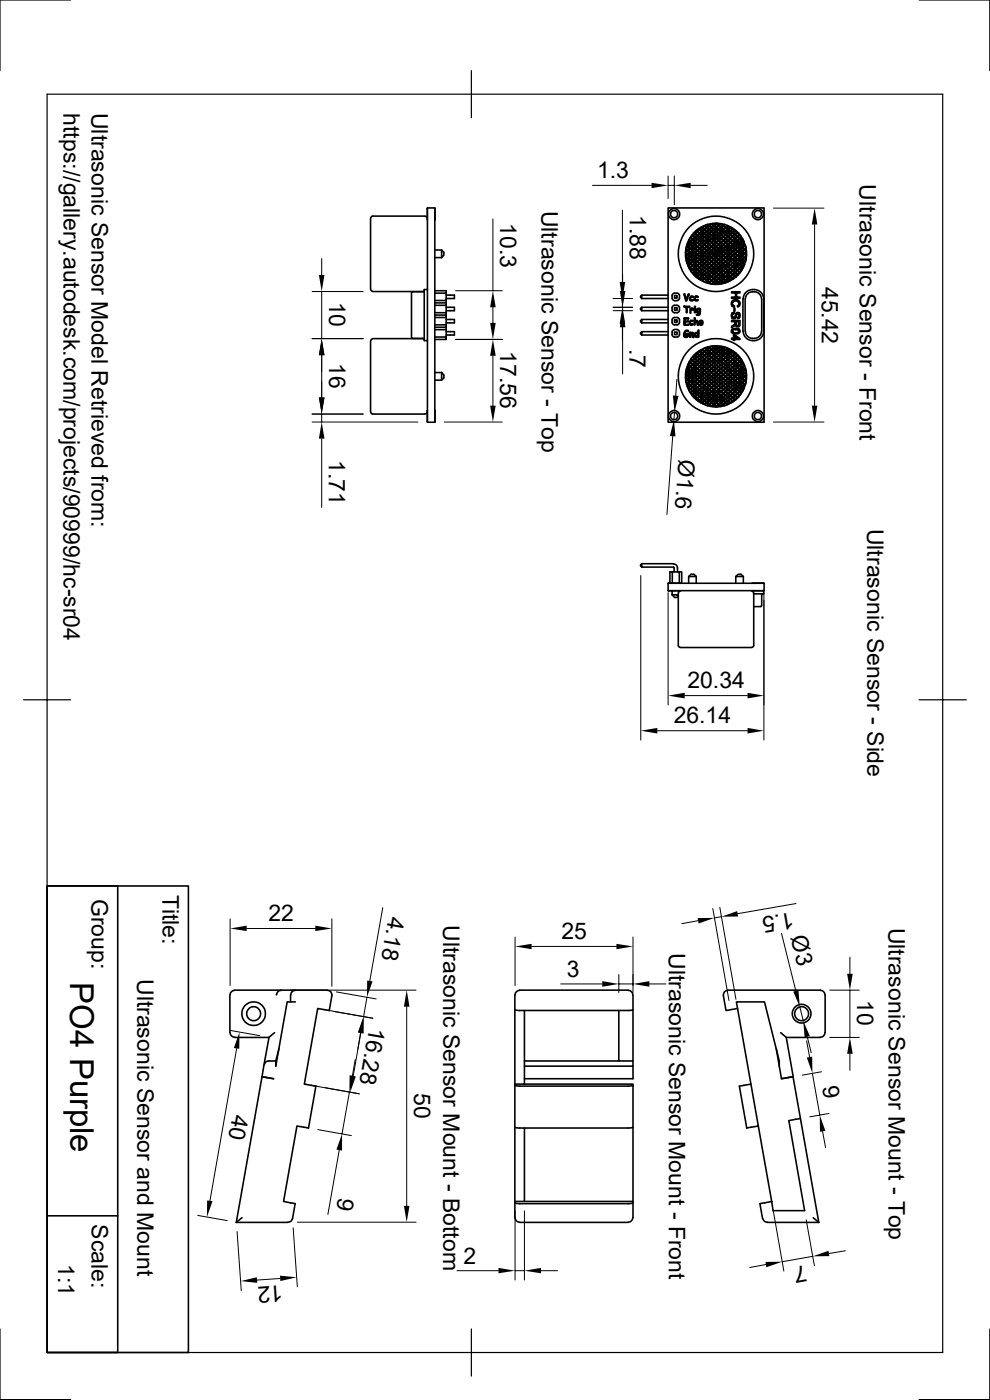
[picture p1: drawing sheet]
<svg xmlns="http://www.w3.org/2000/svg" width="210mm" height="297mm" viewBox="0 0 210 297" stroke-linecap="round" stroke-linejoin="round" font-family="sans-serif">
<defs><g id="words">
<text font-size="7" x="14.9" y="208.4" transform="rotate(90 14.9 208.4)">PO4 Purple</text>
<g font-size="4.9">
<text x="19.4" y="23.9" transform="rotate(90 19.4 23.9)">Ultrasonic Sensor Model Retrieved from:</text>
<text x="13.5" y="24" transform="rotate(90 13.5 24)">https://gallery.autodesk.com/projects/90999/hc-sr04</text>
<text x="126.7" y="37.8">1.3</text>
<text x="182.3" y="39.1" transform="rotate(90 182.3 39.1)">Ultrasonic Sensor - Front</text>
<text x="106.1" y="47.4" transform="rotate(90 106.1 47.4)">10.3</text>
<text x="114.8" y="44.7" transform="rotate(90 114.8 44.7)">Ultrasonic Sensor - Top</text>
<text x="133.6" y="45.6" transform="rotate(90 133.6 45.6)">1.88</text>
<text x="69.8" y="64" transform="rotate(90 69.8 64)">10</text>
<text x="174.4" y="60.8" transform="rotate(90 174.4 60.8)">45.42</text>
<text x="69.8" y="77" transform="rotate(90 69.8 77)">16</text>
<text x="106.1" y="74.5" transform="rotate(90 106.1 74.5)">17.56</text>
<text x="133.6" y="74" transform="rotate(90 133.6 74)">.7</text>
<text x="69.7" y="97.5" transform="rotate(90 69.7 97.5)">1.71</text>
<text x="144" y="97.5" transform="rotate(94 144 97.5)">Ø1.6</text>
<text x="183.9" y="112.1" transform="rotate(90 183.9 112.1)">Ultrasonic Sensor - Side</text>
<text x="145.8" y="146">20.34</text>
<text x="142.9" y="153.5">26.14</text>
<text x="19.4" y="190.7" transform="rotate(90 19.4 190.7)">Group:</text>
<text x="34.5" y="189.8" transform="rotate(90 34.5 189.8)">Title:</text>
<text x="56.9" y="195.5">22</text>
<text x="82.5" y="194.2" transform="rotate(100 82.5 194.2)">4.18</text>
<text x="94" y="196.3" transform="rotate(90 94 196.3)">Ultrasonic Sensor Mount - Bottom</text>
<text x="168.1" y="193.4" transform="rotate(170 168.1 193.4)">1.5</text>
<text x="188.5" y="196.8" transform="rotate(90 188.5 196.8)">Ultrasonic Sensor Mount - Top</text>
<text x="119.1" y="199.3">25</text>
<text x="141.9" y="202.2" transform="rotate(90 141.9 202.2)">Ultrasonic Sensor Mount - Front</text>
<text x="167.7" y="198.8" transform="rotate(76 167.7 198.8)">Ø3</text>
<text x="29.1" y="207.6" transform="rotate(90 29.1 207.6)">Ultrasonic Sensor and Mount</text>
<text x="120.3" y="207.2">3</text>
<text x="181.9" y="212.2" transform="rotate(90 181.9 212.2)">10</text>
<text x="78.4" y="217.8" transform="rotate(100 78.4 217.8)">16.28</text>
<text x="87.8" y="232" transform="rotate(90 87.8 232)">50</text>
<text x="174.4" y="230.5" transform="rotate(80 174.4 230.5)">9</text>
<text x="49.4" y="236.3" transform="rotate(100 49.4 236.3)">40</text>
<text x="71.8" y="254" transform="rotate(100 71.8 254)">9</text>
<text x="19.4" y="259.7" transform="rotate(90 19.4 259.7)">Scale:</text>
<text x="12.3" y="268.1" transform="rotate(90 12.3 268.1)">1:1</text>
<text x="98.3" y="268.1">2</text>
<text x="170.8" y="268.4" transform="rotate(170 170.8 268.4)">7</text>
<text x="59.9" y="272.7" transform="rotate(176 59.9 272.7)">12</text>
</g>
</g></defs>
<g fill="none" stroke="#000" stroke-width=".34">
<path d="M78.6 46.2v15.2M90.2 45.9l.3 .1 .1 .3M90.2 45.8h-11.2l-.3 .4M90.7 44.2v2.4M90.7 44.1h1.5v45.5h-1.5zM92.2 44.2v2.4M92.2 53h1.5M92.2 54.7h1.5M93.7 53v1.7M93.7 53l.4 .5v.6l-.4 .6M141.7 44.1h20.4v45.5h-20.4zM145.4 53.6l.4 .3-.4 .4"/>
<path d="M145.5 54.5l.3 .2-.3 .3M145.5 52.9l.3 .2-.4 .4M145.6 55.4l.2 .1-.1 .2M145.6 52.2l.2 .1-.3 .4M145.7 55.8l.2-.2 .4 .3-.4 .4M145.8 51.8l.1-.2 .4 .3-.3 .4-.3-.2M145.9 52.4l.4 .3-.3 .4-.4-.3zM145.9 53.2l.4 .3-.3 .4-.4-.3zM145.9 54l.4 .3-.3 .4-.4-.3zM145.9 54.8l.4 .3-.3 .4-.4-.3zM146 56.5l.3 .2-.1 .2M146.1 51l.2 .1-.3 .4-.1-.1"/>
<path d="M146.2 53.6h.1M146.2 53.8v.3M146.2 57l.2-.2 .4 .3-.3 .3M146.3 54.1h.3M146.3 53.7l.2 .1-.3 .3M146.4 51.2l.4 .3-.3 .4-.4-.3zM146.4 56l.4 .3-.3 .4-.4-.3zM146.4 55.2l.4 .3-.3 .4-.4-.3zM146.4 54.4l.4 .3-.3 .4-.4-.3zM146.4 53.6l.4 .3-.3 .4-.4-.3zM146.4 52.8l.4 .3-.3 .4-.4-.3zM146.4 52l.4 .3-.3 .4-.4-.3z"/>
<path d="M146.4 50.4l.4 .3-.3 .4-.4-.3M146.6 57.6l.3-.4 .4 .3-.3 .4-.4-.2M146.6 53.6h.2M146.8 54.1l.1 .5M146.9 53.3l-.1 .5M146.9 50l.4 .3-.3 .4-.4-.3zM146.9 51.6l.4 .3-.3 .4-.4-.3zM146.9 52.4l.4 .3-.3 .4-.4-.3zM146.9 53.2l.4 .3-.3 .4-.4-.3zM146.9 54l.4 .3-.3 .4-.4-.3zM146.9 54.8l.4 .3-.3 .4-.4-.3zM146.9 55.6l.4 .3-.3 .4-.4-.3z"/>
<path d="M146.9 56.4l.4 .3-.3 .4-.4-.3zM146.9 54.8l.2 .6M146.9 50.8l.4 .3-.3 .4-.4-.3zM147 52.5l-.1 .5M147 58.1l.2 .2M147.1 55.6h.1M147.2 49.4l.1 .1-.3 .4-.1-.1M147.2 51.9l-.1 .3M147.2 55.8l.1 .2M147.3 56.1l.3 .5M147.4 58.5l.4 .2-.1 .1M147.4 57.6l.4 .3-.3 .4-.4-.3z"/>
<path d="M147.4 56.8l.4 .3-.3 .4-.4-.3zM147.4 51.2l.4 .3-.3 .4-.4-.3zM147.4 56l.4 .3-.3 .4-.4-.3zM147.4 55.2l.4 .3-.3 .4-.4-.3zM147.4 54.4l.4 .3-.3 .4-.4-.3zM147.4 53.6l.4 .3-.3 .4-.4-.3zM147.4 52.8l.4 .3-.3 .4-.4-.3zM147.4 52l.4 .3-.3 .4-.4-.3zM147.4 50.4l.4 .3-.3 .4-.4-.3zM147.4 49.6l.4 .3-.3 .4-.4-.3zM147.5 51.3l-.2 .4M147.6 49l.2 .1-.3 .4-.3-.2"/>
<path d="M147.7 56.7l.3 .3M147.8 58.9l.5 .2-.1 .1M147.9 50l.4 .3-.3 .4-.4-.3zM147.9 53.2l.4 .3-.3 .4-.4-.3zM147.9 54l.4 .3-.3 .4-.4-.3zM147.9 54.8l.4 .3-.3 .4-.4-.3zM147.9 55.6l.4 .3-.3 .4-.4-.3zM147.9 58l.4 .3-.3 .4-.4-.3zM147.9 50.8l.4 .3-.3 .4-.4-.3zM147.9 49.2l.4 .3-.3 .4-.4-.3zM147.9 56.4l.4 .3-.3 .4-.4-.3zM147.9 57.2l.4 .3-.3 .4-.4-.3z"/>
<path d="M147.9 51.6l.4 .3-.3 .4-.4-.3zM148.1 48.6l.2 .1-.3 .4-.3-.2M148.3 52.7l-.3 .4M148.3 50.3l-.3 .4M148.3 52.7l-.4-.3-.3 .4 .4 .3M148.3 59.3l.5 .2M148.4 58.4l.4 .3-.3 .4-.4-.3zM148.4 57.6l.4 .3-.3 .4-.4-.3zM148.4 56l.4 .3-.3 .4-.4-.4zM148.4 54.4l.4 .3-.3 .4-.4-.3zM148.4 53.6l.4 .3-.3 .4-.4-.3zM148.4 55.2l.4 .3-.3 .4-.4-.3z"/>
<path d="M148.4 52.8l.4 .3-.3 .4-.4-.3zM148.4 50.4l.4 .3-.3 .4-.4-.3zM148.4 49.6l.4 .3-.3 .4-.4-.3zM148.4 48.8l.4 .3-.3 .4-.4-.4zM148.5 52.7l-.4-.3 .3-.4 .4 .3-.3 .4M148.6 51.1l.4 .4 .3-.4-.4-.3-.3 .4M148.6 53.6h.1M148.6 53.8v.3M148.7 48.2l.1 .1-.3 .4-.2-.2M148.7 53l-.1 .3M148.7 54.3v.1M148.7 57.8l.1 .1"/>
<path d="M148.7 54.6l.1 .1M148.8 57.1l-.4-.3-.3 .4 .4 .3 .3-.4M148.8 51.5l-.3 .4-.4-.3 .3-.4 .4 .3M148.8 49.9l-.4 .3M148.8 56.5l.1-.1 .4 .3-.3 .4-.4-.3zM148.8 54.9l.3 .5M148.9 48.3l.4 .4-.3 .4-.4-.3zM148.9 49.1l.4 .4-.3 .4-.4-.3zM148.9 54l.4 .3-.3 .4-.4-.3zM148.9 57.1l.4 .4-.3 .4-.4-.3zM148.9 50l.4 .3-.3 .4-.4-.3zM148.9 52.4l.4 .3-.3 .4-.4-.4z"/>
<path d="M148.9 53.2l.4 .3-.3 .3-.4-.2zM148.9 54.8l.4 .3-.3 .4-.4-.3zM148.9 58l.4 .3-.3 .4-.4-.3zM148.9 58.8l.4 .3-.3 .4-.4-.3zM148.9 52.4l-.2 .5M149 56.3l.3-.4-.4-.3-.3 .4 .4 .3M149.2 47.9l-.2 .4-.2-.2M149.3 51.9l-.3 .3M149.3 51.9l-.4-.3-.3 .3 .4 .4M149.3 49.5l-.5 .3M149.4 58.3l.4 .4-.3 .4-.4-.3zM149.4 54.4l.4 .3-.3 .4-.4-.4z"/>
<path d="M149.4 53.6l.4 .2-.3 .5-.4-.4zM149.4 52.7l.4 .3-.3 .5-.4-.4zM149.4 57.6l.4 .3-.3 .4-.4-.3zM149.4 56.8l.4 .3-.3 .3-.4-.3zM149.4 49.6l.4 .3-.3 .3-.4-.2zM149.4 48.8l.4 .3-.3 .3-.4-.3zM149.4 48l.4 .3-.3 .3-.4-.3zM149.4 55.2l.4 .3-.3 .3-.4-.3zM149.4 50.3l.4 .3-.3 .5-.4-.3 .3-.4M149.4 56l-.3 .3 .4 .3 .3-.3-.4-.3 .3 .3M149.4 59.8l-.3-.2 .3-.5 .4 .4-.3 .4M149.6 57.5l.3 .3"/>
<path d="M149.6 59.9l.3-.3 .4 .3-.2 .2M149.6 49.3l-.2 .1M149.6 57.5l.3-.4 .4 .3-.3 .5M149.7 51.4l-.3 .4M149.7 52.5l.2-.1 .4 .3-.3 .3-.4-.3zM149.7 58.5l.3 .1M149.8 52.2l-.3 .4M149.8 52.3l-.4-.4-.2 .3-.1 .1 .4 .4M149.8 51.4l-.3 .5-.4-.3 .3-.5 .4 .4M149.8 54l.1-.1 .4 .4-.3 .4-.4-.3zM149.8 58h.1l.4 .3-.3 .3-.4-.3zM149.9 51.5l-.3 .4"/>
<path d="M149.9 56.4l.4 .3M149.9 50.8l.4 .3-.3 .3-.4-.3zM149.9 53.1l.4 .4-.3 .3-.4-.2zM149.9 54.7l.4 .4-.3 .4-.4-.3zM149.9 56.3l.4 .3-.3 .5-.4-.4zM149.9 48.3l.4 .3-.3 .5-.4-.4zM149.9 49.1l.4 .3-.3 .5-.4-.4zM149.9 58.8l.4 .3-.3 .3-.4-.3zM149.9 50l.4 .2-.3 .4-.4-.3zM149.9 51.6l.4 .3-.3 .3-.4-.3M150 47.6l.3 .2-.3 .5-.4-.4 .1-.2M150.1 57.1l.4 .3"/>
<path d="M150.1 55.5l.4 .3M150.1 55.5l.3-.4 .4 .4-.3 .3M150.1 50.7l.4 .4 .3-.5-.4-.3-.3 .5M150.2 58.6l.5 .2M150.2 51.1l-.4 .3M150.3 55.8l-.3 .5-.4-.4 .3-.4 .4 .4M150.4 57.5l.4 .4M150.4 59.1l.4 .3-.3 .5-.4-.4zM150.4 58.3l.4 .3-.3 .5-.4-.4zM150.4 49.5l.4 .3-.3 .4-.4-.3zM150.4 48.7l.4 .3-.3 .4-.4-.3zM150.4 47.9l.4 .4-.3 .3-.4-.3z"/>
<path d="M150.4 57.5l-.3 .4 .4 .4 .3-.5M150.4 54.4l.4 .3-.3 .3-.4-.3zM150.4 53.6l.4 .2-.3 .4-.4-.3zM150.4 52.7l.4 .3-.3 .4-.4-.3zM150.4 51.9l.4 .3-.3 .4-.4-.3zM150.4 51.1l.4 .3-.3 .5-.4-.4zM150.4 56.7l-.3 .5M150.5 56.6l-.4-.3 .3-.4 .4 .4-.3 .3M150.5 56.9l-.1-.1 .4 .3-.3 .3M150.6 48.9l-.4 .2M150.7 50.8l-.4 .1M150.8 47.5l-.3 .3-.3-.2"/>
<path d="M150.8 58.8h.3M150.9 47.5l.4 .3-.3 .4-.4-.3zM150.9 48.3l.4 .3-.3 .4-.4-.3zM150.9 49.1l.4 .3-.3 .4-.4-.3zM150.9 49.9l.4 .3-.3 .4-.4-.3zM150.9 50.7l.4 .4-.3 .3-.4-.3zM150.9 51.5l.4 .4-.3 .3-.4-.3zM150.9 52.3l.4 .3-.3 .4-.4-.3zM150.9 53.1a.37 .37 0 0 1 .3 .4 .37 .37 0 0 1-.2 .3l-.4-.3zM150.9 53.9l.1 .1a.35 .35 0 0 1 .2 .3 .35 .35 0 0 1-.2 .4l-.4-.4zM150.9 54.7l.4 .3-.3 .4-.4-.3zM150.9 55.5l.4 .3-.3 .4-.4-.3z"/>
<path d="M150.9 56.3l.4 .3-.3 .4-.4-.3zM150.9 57.2l.4 .2-.3 .4-.4-.3zM150.9 57.9l.4 .4-.3 .3-.4-.3zM150.9 58.7l.4 .4-.3 .3-.4-.3zM150.9 59.5l.4 .4-.3 .3-.4-.3zM151 57h.1M151.1 57l.6 .1M151.2 48.8l-.5 .1M151.3 58.9h.3M151.4 59.1l.4 .3-.3 .4-.4-.3zM151.4 58.3l.4 .3-.3 .4-.4-.3zM151.4 57.5l.4 .3-.3 .4-.4-.3z"/>
<path d="M151.4 50.3l.4 .3-.3 .4-.4-.3zM151.4 49.5l.4 .3-.3 .4-.4-.3zM151.4 48.7l.4 .3-.3 .4-.4-.3zM151.4 47.9l.4 .3-.3 .4-.4-.3zM151.4 56.7l.4 .3-.3 .4-.4-.3zM151.4 55.9l.4 .3-.3 .4-.4-.3zM151.4 55.1l.4 .3-.3 .4-.4-.3zM151.4 54.3l.2 .2a.26 .26 0 0 1 .1 .3 .26 .26 0 0 1-.3 .1l-.3-.2zM151.4 52.7l.1 .1a.3 .3 0 0 1 .3 .3 .3 .3 0 0 1-.3 .3l-.4-.3zM151.4 51.9a.32 .32 0 0 1 .3 .3 .32 .32 0 0 1-.4 .3l-.2-.2zM151.4 51.1l.4 .3-.3 .4-.4-.3zM151.4 48.8h-.1"/>
<path d="M151.6 48.8h.6M151.7 50.6l-.5 .1M151.7 47.4l-.2 .4-.4-.3 .1-.1M151.7 53.8v.1M151.7 58.9h.5M151.8 51.6l.1-.1 .4 .3-.3 .4-.4-.3zM151.8 53.7l.2 .1M151.9 50.7l.4 .3-.3 .4-.4-.3zM151.9 52.3l.4 .3a.32 .32 0 0 1-.3 .4 .32 .32 0 0 1-.4-.4zM151.9 53.1l.1 .1a.29 .29 0 0 1 .2 .2 .29 .29 0 0 1-.1 .3l-.2 .1a.32 .32 0 0 1-.3-.4 .32 .32 0 0 1 .3-.3zM151.9 54.7l.4 .3-.3 .4-.4-.3zM151.9 55.5a.29 .29 0 0 1 .3 .4 .29 .29 0 0 1-.4 .1l-.2-.1z"/>
<path d="M151.9 56.3l.4 .3-.3 .4-.4-.3zM151.9 47.5l.4 .3-.3 .4-.4-.3zM151.9 48.3l.4 .3-.3 .4-.4-.3zM151.9 49.1l.4 .3-.3 .4-.4-.3zM151.9 49.9l.4 .3-.3 .4-.4-.3zM151.9 57.1l.4 .3-.3 .4-.4-.3zM151.9 57.9l.4 .3-.3 .4-.4-.3zM151.9 58.7l.4 .3-.3 .4-.4-.3zM151.9 59.5l.4 .3-.3 .4-.4-.3zM151.9 50.6h.1M151.9 57.1h.1M151.9 47.4h.1"/>
<path d="M152 54h-.2M152.2 47.4l-.1 .1 .4 .3 .3-.4M152.2 50.5l.5 .2M152.4 58.9h.2M152.4 48.8h.1M152.4 59.1l.4 .3-.3 .4-.4-.3zM152.4 58.3l.4 .3-.3 .4-.4-.3zM152.4 57.5l.4 .3-.3 .4-.4-.3zM152.4 56.7l.4 .3-.3 .4-.4-.3zM152.4 49.5l.4 .3-.3 .4-.4-.3zM152.4 48.7l.4 .3-.3 .4-.4-.3zM152.4 47.9l.4 .3-.3 .4-.4-.3z"/>
<path d="M152.4 55.9l.4 .3-.3 .4-.4-.3zM152.4 55.1l.4 .3a.3 .3 0 0 1-.3 .3 .3 .3 0 0 1-.3-.2 .3 .3 0 0 1 .2-.4zM152.4 54.3a.3 .3 0 0 1 .3 .3 .3 .3 0 0 1-.3 .3l-.3-.2zM152.4 52.7l.4 .3-.3 .4-.4-.3zM152.4 51.9l.4 .3-.3 .4-.4-.3zM152.4 51.1l.4 .3-.3 .4-.4-.3zM152.4 50.3l.4 .3-.3 .4-.4-.3zM152.7 48.9h.4M152.8 57l-.7 .1M152.9 47.5l.4 .3-.3 .4-.4-.3zM152.9 48.3l.4 .3-.3 .4-.4-.3zM152.9 49.1l.4 .3-.3 .4-.4-.3z"/>
<path d="M152.9 57.1l.4 .3-.3 .4-.4-.3zM152.9 57.9l.4 .3-.3 .4-.4-.3zM152.9 58.7l.4 .3-.3 .4-.4-.3zM152.9 59.5l.4 .3-.3 .4-.4-.3zM152.9 49.9l.4 .3M152.9 49.9l-.3 .4 .2 .2 .2 .1 .3-.4M152.9 50.7l.4 .3M152.9 50.7l-.3 .4 .2 .2 .2 .1 .3-.4M152.9 51.5l.4 .3-.3 .4-.4-.3zM152.9 52.3l.4 .3-.3 .4-.4-.3zM152.9 53.1l.3 .3a.3 .3 0 0 1-.2 .4 .3 .3 0 0 1-.3-.4zM152.9 53.9h.1a.32 .32 0 0 1 .2 .5 .32 .32 0 0 1-.6 0 .32 .32 0 0 1 .3-.5z"/>
<path d="M152.9 54.7l.4 .3-.3 .4-.4-.3zM152.9 55.5l.4 .3-.3 .4-.4-.3zM152.9 56.3l.4 .3-.3 .4-.4-.3zM153 56.9v.1M153 58.8h-.3M153.1 49.9l.3-.4 .4 .3-.3 .4-.4-.3M153.1 47.5l.4 .3 .1-.2M153.2 48.9l.5 .2M153.3 50.9l.2 .1M153.4 59.1l.4 .3-.3 .4-.4-.3zM153.4 58.3l.4 .3-.3 .4-.4-.3zM153.4 57.5l.4 .3-.3 .4-.4-.3z"/>
<path d="M153.4 55.1l.4 .3-.3 .4-.4-.3zM153.4 48.7l.4 .3-.3 .4-.4-.3zM153.4 47.9l.4 .3-.3 .4-.4-.3zM153.4 51.9l-.3 .4 .4 .3 .3-.4-.4-.3M153.4 50.3l-.3 .4 .4 .3 .3-.4-.4-.3M153.4 55.9l.4 .3-.3 .4-.4-.3zM153.4 54.3l.4 .3-.3 .4-.4-.3zM153.4 53.5l.4 .3-.3 .4-.4-.3zM153.4 52.7l.4 .3-.3 .4-.4-.3zM153.5 51.8l.3-.4-.4-.3-.3 .4 .4 .3M153.5 56.7l-.3 .1M153.6 50.2l.3-.3 .4 .3-.3 .4"/>
<path d="M153.6 50.2l.4 .3M153.6 51.1l.4 .2M153.8 47.6l-.2 .3 .4 .3 .3-.4M153.8 58.6l-.6 .2M153.8 57l-.4-.3-.3 .4 .4 .3 .3-.4M153.8 49.1l.3 .2M153.9 48.3l.4 .3-.3 .4-.4-.3zM153.9 57.1l.4 .3-.3 .4-.4-.3zM153.9 57.9l.4 .3-.3 .4-.4-.3zM153.9 58.7l.4 .3-.3 .4-.4-.3zM153.9 50.7l.4 .3M153.9 51.5l.4 .3-.3 .4-.4-.3z"/>
<path d="M153.9 56.3l.4 .3-.3 .4-.4-.3zM153.9 49.1l.4 .3-.3 .4-.4-.3zM153.9 52.3l.4 .3-.3 .4-.4-.3zM153.9 53.1a.3 .3 0 0 1 .3 .3 .3 .3 0 0 1-.4 .2l-.2-.1zM153.9 53.9l.4 .3-.3 .4-.4-.3zM153.9 50.7l-.3 .4 .4 .3 .3-.4M154 56.2l-.4-.3 .3-.4 .4 .3-.3 .4M154 56.3l-.5 .3M154.1 51.4l.3 .4M154.1 58.4l-.2 .1M154.2 59.9l.1-.1-.4-.3-.3 .4 .2 .1M154.3 55l-.3 .4"/>
<path d="M154.3 55l-.4-.3-.3 .4 .4 .3M154.4 59.1l.4 .3-.3 .4-.4-.3zM154.4 58.3l.4 .3-.3 .4-.4-.3zM154.4 57.5l.4 .3-.3 .4-.4-.3zM154.4 56.7l.4 .3-.3 .4-.4-.3zM154.4 55.9l.4 .3-.3 .4-.4-.3zM154.4 50.2l-.3 .5 .4 .3 .3-.4M154.4 58.3h-.1M154.4 54.3l.4 .3-.3 .3-.4-.2zM154.4 53.5l.4 .3-.3 .4-.4-.4zM154.4 52.7l.4 .3-.3 .4-.4-.4zM154.4 51.9l.4 .3-.3 .4-.4-.4z"/>
<path d="M154.4 48.7l.4 .3-.3 .4-.4-.3zM154.4 47.9l.4 .3-.3 .4-.4-.3zM154.4 50.3l.4 .3M154.4 55.9l-.3 .4M154.5 55.8l-.4-.3 .3-.4 .4 .3-.3 .4M154.5 50.2l.3-.4-.4-.4-.3 .4 .4 .4M154.6 50.2l.4 .3 .3-.3-.4-.3-.3 .3M154.6 51.9l.4 .3 .3-.4-.4-.3-.3 .4M154.6 55.8l.4 .4 .3-.4-.4-.3-.3 .4M154.7 52.1l.1 .1M154.8 51.4l-.4-.3-.3 .4 .4 .3 .3-.4M154.8 48.3h.1l.4 .3-.3 .4-.4-.4z"/>
<path d="M154.9 52.4l.2 .5M154.9 49.1l.4 .3-.3 .3-.4-.3zM154.9 53l.4 .4-.3 .4-.4-.3zM154.9 57.9l.4 .3-.3 .3-.4-.2zM154.9 58.7l.4 .3-.3 .4-.4-.3zM154.9 50.7l.4 .3-.3 .4-.4-.3zM154.9 56.3l.4 .3-.3 .3-.4-.3zM154.9 52.3l.4 .3-.3 .4-.4-.3zM154.9 53.8l.4 .4-.3 .4-.4-.3zM154.9 57.1l.4 .3-.3 .4-.4-.4zM154.9 57.9l-.2 .2M155 59.5l-.3 .1"/>
<path d="M155 54.8l-.2 .4M155.1 51.4l.3-.3 .4 .3-.3 .3-.4-.3M155.1 54.6v.1M155.1 53v.1M155.1 57l.3-.4 .4 .3-.3 .5-.4-.3M155.1 50.6l.4 .4 .3-.5-.4-.3-.3 .4M155.1 48.2l.4 .3M155.2 54.1l-.1 .3M155.2 53.7v.2M155.2 53.3v.2M155.3 55l-.4-.3-.2 .2-.1 .2 .4 .3M155.3 54.9l-.3 .4"/>
<path d="M155.4 55.8l-.3 .5 .4 .3 .3-.4-.4-.4M155.4 55l-.3 .5 .4 .3 .3-.4-.4-.4M155.4 58.3l.4 .2-.3 .5-.4-.4zM155.4 57.4l.4 .3-.3 .5-.4-.4zM155.4 51.9l.4 .3-.3 .3-.4-.3zM155.4 53.5l.4 .3-.3 .3-.4-.3zM155.4 52.7l.4 .3-.3 .3-.4-.3zM155.4 49.4l.4 .3-.3 .5-.4-.4zM155.4 48.6l.4 .3-.3 .5-.4-.4zM155.4 54.2l.4 .4-.3 .3-.4-.2zM155.4 57.5l-.3 .3M155.6 59.2l-.2-.1-.3 .4"/>
<path d="M155.7 48.6h-.1l.4 .3M155.9 55.5l-.3 .3 .4 .3 .3-.3-.4-.3M155.9 50.7l.3 .4M155.9 49l.4 .4-.3 .3-.4-.3zM155.9 50.6l.4 .4-.3 .4-.4-.3zM155.9 51.4l.4 .3-.3 .5-.4-.4zM155.9 52.2l.4 .3-.3 .5-.4-.4zM155.9 53l.4 .3-.3 .5-.4-.4zM155.9 53.8l.4 .3-.3 .4-.4-.3zM155.9 54.7l.4 .2-.3 .4-.4-.3zM155.9 57.1l.4 .3-.3 .3-.4-.3zM155.9 49.8l.4 .4-.3 .3-.4-.3z"/>
<path d="M155.9 56.3l.4 .3-.3 .3-.4-.3zM155.9 57.8l.4 .4-.3 .3-.4-.2zM156.1 58.8l-.2-.2-.2 .5M156.2 48.9l-.1 .1 .4 .3M156.2 56.5l-.2 .4M156.3 51.2l.2 .5M156.4 57.4l.4 .3-.3 .4-.4-.3zM156.4 56.6l.4 .3-.3 .4-.4-.3zM156.4 55l.4 .3-.3 .5-.4-.4zM156.4 54.2l.4 .3-.3 .4-.4-.3zM156.4 53.4l.4 .3-.3 .4-.4-.3zM156.4 52.6l.4 .4-.3 .3-.4-.3z"/>
<path d="M156.4 51.8l.4 .4-.3 .3-.4-.3zM156.4 51l.4 .4-.3 .3-.4-.3zM156.4 55.8l.4 .3-.3 .4-.4-.3zM156.4 50.2l.4 .3-.3 .4-.4-.3zM156.4 49.4l.4 .3-.3 .4-.4-.3zM156.5 56l-.2 .4M156.5 58.3h-.1l-.3 .3 .1 .1M156.6 55.8h.1M156.6 49.4l.2 .1M156.6 52.1l.1 .1M156.8 55.3l-.1 .1M156.8 52.4l.1 .5"/>
<path d="M156.9 50.6l.4 .3-.3 .4-.4-.3zM156.9 51.4l.4 .3-.3 .4-.4-.3zM156.9 52.2l.4 .3-.3 .4-.4-.3zM156.9 53l.4 .3-.3 .4-.4-.3zM156.9 53.8l.4 .3-.3 .4-.4-.3zM156.9 54.6l.4 .3-.3 .4-.4-.3zM156.9 55.4l.4 .4-.3 .3-.4-.3zM156.9 57l.4 .3-.3 .4-.4-.3zM156.9 54.7l-.1 .5M156.9 56.2l.4 .3-.3 .4-.4-.3zM156.9 53.1l.1 .6M157 57.9l-.4 .4"/>
<path d="M157 53.9l-.1 .6M157 54.1h.3M157 53.6h.1M157.1 50l-.2-.2-.3 .4 .4 .3 .3-.3M157.3 50.3l-.2 .3 .4 .3 .1-.1M157.3 53.6h.3l-.3 .2 .2 .3M157.4 55.8l.4 .3-.3 .4-.4-.3zM157.4 55l.4 .3-.3 .4-.4-.3zM157.4 54.2l.4 .3-.3 .4-.4-.3zM157.4 53.4l.4 .3-.3 .4-.4-.3zM157.4 52.6l.4 .3-.3 .4-.4-.3zM157.4 51.8l.4 .3-.3 .4-.4-.3z"/>
<path d="M157.4 51l.4 .3-.3 .4-.4-.3zM157.6 53.6v.4M157.6 56.8l-.2-.2-.3 .4 .3 .2M157.7 50.9l-.1 .1 .2 .2M157.9 53l.4 .3-.3 .4-.4-.3zM157.9 53.8l.4 .3-.3 .4-.4-.3zM157.9 56.2l-.3 .4 .1 .1M157.9 51.4l-.3 .4 .4 .3 .1-.1M158.2 55.6l-.3-.2-.3 .4 .4 .3M158.2 52.1v.2M158.2 55.2l-.1 .2 .1 .1M158.2 52.5l-.3-.3-.3 .4 .4 .3 .2-.3"/>
<path d="M158.3 54.9l-.4-.3-.3 .4 .4 .3 .3-.4M158.3 52.7l-.2 .3 .2 .2M158.4 54.2l-.3 .4 .2 .2M158.4 53.4l-.3 .4 .3 .2M78.6 72.3v15.2M78.7 61.4l.3 .4M79 61.8h10.9M87.3 62.1v9.5M87.3 71.6l.2 .2M87.5 61.9h2.3M87.5 71.8h2.3M87.5 61.9l-.2 .2"/>
<path d="M89.8 71.8l.2 .2M89.9 71.8l-10.9 .1-.3 .4M90 61.7l-.2 .1M90.6 61.3v.1M90.6 72.3h.1M90.7 61.4h-.7v10.9h.7M92.2 61.7h2.5v.5h-2.5M92.2 79h1.5M93.7 79v1.6M93.7 79l.4 .5v.7l-.4 .4M94.7 62.2v1.6h-2.5M94.7 63.8v.5h-2.5"/>
<path d="M94.7 64.3v.5h-2.5M94.7 64.8v1.5h-2.5M94.7 66.3v.5h-2.5M94.7 66.8v.6h-2.5M94.7 67.4v1.5h-2.5M94.7 68.9v.5h-2.5M94.7 69.4v.5h-2.5M94.7 69.9v1.6h-2.5M94.7 71.5v.5h-2.5M94.7 70.4h1.7v.7h-1.7M94.7 67.8h1.7v.7h-1.7M94.7 65.2h1.7v.7h-1.7"/>
<path d="M94.7 62.6h1.7v.7h-1.7M136.1 62.6l-.2 .5 .2 .2M136.1 65.2l-.2 .2 .2 .5M136.1 67.8l-.2 .2 .2 .5M136.1 70.4l-.2 .2 .2 .5M136.1 71.1h5.6M136.1 68.5h5.6M136.1 65.9h5.6M136.1 63.3h5.6M141.7 70.4h-5.6v.7M141.7 67.8h-5.6v.7M141.7 65.2h-5.6v.7"/>
<path d="M141.7 62.6h-5.6v.7M143.1 70.4h.5v.6h-.5zM143.1 67.9h.5v.5h-.5zM143.1 65.3h.5v.5h-.5zM143.1 62.7h.5v.5h-.5zM143.1 69.9l-.5 .3v.2v.8l.5 .3h.7l.3-.3v-1l-.5-.3M143.1 63.8l-.5-.3v-.3v-.7l.5-.3h.7l.3 .3v1l-.5 .3M143.1 69.9h.5M143.1 63.8h.5M145.1 64.9l1.2 .1a.23 .23 0 0 1-.2 .2 .23 .23 0 0 1-.2 0h-.1v1.1h-.2l-.1-.8a.29 .29 0 0 0 0-.3 .29 .29 0 0 0-.3 0l-.1-.2M145.1 68.2h.1M145.1 62.4l.4 1.4h.2l.5-1.3"/>
<path d="M145.2 62.4h.1M145.2 62.4l.4 1.1 .3-1 .1-.1h.2M145.3 70.3l.3-.2a.23 .23 0 0 1 .3 0 .23 .23 0 0 1 .1 .3 .57 .57 0 0 0-.8 .6 .34 .34 0 0 0 .4 .4 .34 .34 0 0 0 .3-.4l-.5 .1v-.2l.8-.1-.1 .4-.5 .4a.65 .65 0 0 1-.6-.4 .65 .65 0 0 1 .2-.8zM145.4 79.4l.4 .4-.4 .3M145.5 78.7l.3 .3-.3 .2M145.6 79.3l.4-.3 .3 .4-.4 .3zM145.6 78.5l.4-.4 .3 .5-.4 .3zM145.7 78l.1 .1-.2 .2M145.9 77.4l.4 .4-.4 .3-.2-.2M146 67.6h.1M146 67.6h-.7v.6l.7-.1v.2h-.7v.5l.7 .1v.1h-.5a.39 .39 0 0 1-.4-.1 .39 .39 0 0 1 0-.5v-.1M146.1 78.1l.4-.3 .3 .4-.4 .3z"/>
<path d="M146.1 79.7l.4-.3 .3 .4-.4 .3zM146.1 78.9l.4-.3 .3 .4-.4 .3zM146.1 77.3l.4-.3 .3 .4-.4 .3zM146.1 67.6l-.3-.2a.41 .41 0 0 0-.7 .3v.5M146.2 76.8l.1 .2-.3 .2M146.2 79.6v.2M146.2 79.6l.3 .2-.2 .2M146.2 62.4v.1M146.3 79.5h.3M146.3 70.6l.2-.1 .1 .2a.36 .36 0 0 1 .5-.1 .36 .36 0 0 1 .1 .5v.4l-.2 .1-.1-.9h-.1l-.3 .4 .1 .4h-.2zM146.4 65.4l.2 .1a.27 .27 0 0 1 .4-.2 .27 .27 0 0 1 0 .5l-.1-.3-.3 .2v.7h-.2zM146.4 68h.2a.22 .22 0 0 1 .2-.1 .22 .22 0 0 1 .1 .3 .33 .33 0 0 0-.5 .2 .33 .33 0 0 0 .4 .4l.2-.1v.2l-.2 .1a.5 .5 0 0 1-.6-.4 .5 .5 0 0 1 .2-.6z"/>
<path d="M146.5 62.9h.1a.24 .24 0 0 1 .3-.1 .24 .24 0 0 1 .1 .3 .31 .31 0 0 0-.5 .2 .31 .31 0 0 0 .4 .3l.1-.1a.25 .25 0 0 1 0 .3 .25 .25 0 0 1-.4 0 .53 .53 0 0 1-.4-.4 .53 .53 0 0 1 .3-.5zM146.5 76.2l.3 .4-.4 .3-.2-.2M146.6 79.3l.4-.3 .3 .4-.4 .3zM146.6 77.7l.4-.3 .3 .4-.4 .3zM146.6 76.9l.4-.3 .3 .4-.4 .3zM146.6 78.5l.4-.3 .3 .4-.4 .3zM146.6 76l.4-.2 .3 .4-.4 .3-.3-.4M146.8 79.9l.1 .5M146.9 79.1l-.1 .4M147.1 77.3l.4-.3 .3 .4-.4 .3zM147.1 78.9l.4-.3 .3 .4-.4 .3zM147.1 79.7l.4-.3 .3 .4-.4 .3z"/>
<path d="M147.1 78.1l.4-.3 .3 .4-.4 .3zM147.1 75.7l.4-.3 .3 .4-.4 .3zM147.1 76.5l.4-.3 .3 .4-.4 .3zM147.1 78.3l-.2 .6M147.1 78.1h.1M147.2 75.4l-.2 .2M147.3 77.7l-.1 .2M147.3 67.5h.1v.7a.33 .33 0 0 1 .4-.2 .33 .33 0 0 1 .3 .3v.6l-.1 .1-.1-.7a.25 .25 0 0 0-.4-.1 .25 .25 0 0 0-.1 .4l-.1 .4zM147.4 65.4h.1v.9h-.2zM147.4 65h.1v.2h-.1zM147.5 70.7l.2-.2 .4 .2v-.6l.2-.1v1.5h-.5a.51 .51 0 0 1-.5-.3 .51 .51 0 0 1 .2-.5zM147.5 62.9l.2-.1a.23 .23 0 0 1 .2 0 .23 .23 0 0 1 .1 .3 .3 .3 0 0 0-.5 .2 .3 .3 0 0 0 .3 .3l.2-.1a.27 .27 0 0 1-.1 .4 .27 .27 0 0 1-.4-.1 .58 .58 0 0 1 0-.9z"/>
<path d="M147.6 78.5l.4-.3 .3 .4-.4 .3zM147.6 75.3l.4-.3 .3 .4-.4 .3zM147.6 77.7l.4-.3 .3 .4-.4 .3zM147.6 79.3l.4-.3 .3 .4-.4 .3zM147.6 76.9l.4-.3 .3 .4-.4 .3zM147.6 76.1l.4-.3 .3 .4-.4 .3zM147.6 77.1l-.3 .5M147.7 74.9l.1 .1-.4 .2M147.8 71.3a.33 .33 0 0 0 .2-.2 .33 .33 0 0 0-.1-.4 .32 .32 0 0 0-.4 .3 .32 .32 0 0 0 .3 .4M147.8 65.6l.2-.2a.39 .39 0 0 1 .5 .1 .39 .39 0 0 1 .1 .5l-.1 .3a.47 .47 0 0 1-.1 .5 .47 .47 0 0 1-.7-.1h.1a.44 .44 0 0 0 .5-.1 .44 .44 0 0 0 .1-.5 .39 .39 0 0 1-.6 .1 .39 .39 0 0 1 0-.6zM148 76.7l-.3 .3M148.1 74.9l.4-.3 .3 .4-.4 .3z"/>
<path d="M148.1 79.7l.4-.3 .3 .4-.4 .3zM148.1 78.9l.4-.3 .3 .4-.4 .3zM148.1 77.3l.4-.3 .3 .4-.4 .3zM148.1 75.7l.4-.3 .3 .4-.4 .3zM148.1 78.1l.4-.3 .3 .4-.4 .3zM148.2 74.5l.1 .1-.5 .2M148.3 65.7h.1M148.3 65.6l-.4 .2a.27 .27 0 0 0 .3 .4 .27 .27 0 0 0 .2-.4v-.1M148.5 68a.48 .48 0 0 1 .7 .5 .48 .48 0 0 1-.7 .4 .48 .48 0 0 1 0-.8zM148.5 68.5v-.3a.26 .26 0 0 1 .4 .1 .26 .26 0 0 1-.1 .4 .26 .26 0 0 1-.3-.1v-.1M148.6 79.3l.4-.3 .3 .4-.4 .3zM148.6 76.1l.4-.3 .3 .4-.4 .3z"/>
<path d="M148.6 74.5l.4-.3 .3 .4-.4 .3zM148.6 75.3l.4-.3 .3 .4-.4 .3zM148.6 78.5l.4-.3 .3 .4-.4 .3zM148.6 79.6v.4M148.6 76.9l.4-.3 .3 .4-.4 .3zM148.6 79.3v.1M148.8 76.6l-.4 .3-.3-.4 .4-.3 .3 .4M148.8 74.2l-.5 .2M148.8 79l-.1 .1M148.8 75.8l-.1 .1M149 77.4l.3 .4-.4 .3-.3-.4 .4-.3M149 78.2l-.2 .5"/>
<path d="M149.1 76.5l.4-.3 .3 .4-.4 .3zM149.1 75.7l.4-.3 .3 .4-.4 .3zM149.1 79.8l.4-.4 .3 .4-.4 .3zM149.1 78.1l.4-.2 .3 .3-.4 .3zM149.1 74.9l.4-.3 .3 .4-.4 .4zM149.3 78.8l.2-.2 .3 .4-.4 .3-.3-.3zM149.5 73.8l.3 .4-.4 .3-.3-.4 .3-.2M149.6 74.5l.4-.2 .3 .3-.4 .3zM149.6 78.5l.4-.3 .3 .4-.4 .4zM149.6 77l.4-.4 .3 .4-.4 .3zM149.6 75.4l.4-.3 .3 .3-.4 .3zM149.6 79.3l.4-.3 .3 .4-.4 .4z"/>
<path d="M149.8 77.4l-.4 .3-.3-.4 .2-.1 .2-.2 .3 .4-.4 .3M149.9 75.9l-.3 .3M150 75.8l.3 .4-.4 .3-.3-.3M150 75.1l-.3 .1M150.1 75l.4-.4 .3 .5-.4 .3zM150.1 74.2l.4-.4 .3 .5-.4 .2zM150.1 79.8l.4-.3 .3 .3-.4 .3zM150.1 79l.4-.3 .3 .3-.4 .3zM150.1 76.5l.3 .5M150.1 73.6l.2 .2-.4 .3-.3-.3M150.2 60.1l.2-.2 .3 .3M150.3 77l-.4 .3"/>
<path d="M150.3 77.8l-.4 .3-.3-.3 .4-.4 .3 .5M150.4 76.2l.4-.3-.3-.5-.4 .4 .3 .4M150.5 76.2l-.4 .4M150.5 77.9l-.4 .3 .3 .4 .4-.4-.3-.3M150.5 77l-.4 .3 .3 .5 .4-.4-.3-.4M150.5 76.2l.3 .4-.4 .3 .1-.1M150.6 75.4l.4-.3 .3 .3-.4 .4zM150.6 73.7l.4-.3 .3 .4-.4 .4zM150.6 74.5l.4-.2 .3 .3-.4 .4zM150.6 78.6l.4-.3 .3 .4-.4 .3zM150.6 77l.4-.3 .3 .3-.4 .3zM150.6 76.2l.4-.3 .3 .3-.4 .3z"/>
<path d="M150.6 77.8l.4-.3 .3 .4h-.1a.33 .33 0 0 1-.4 .2 .33 .33 0 0 1-.2-.3zM150.6 79.4l.4-.4v.2a.29 .29 0 0 1 .1 .5 .29 .29 0 0 1-.5-.3zM150.7 74.9l-.5 .2M150.7 73.5l-.3 .2-.2-.1M151 76.7h.1M151.1 74.2l.4-.3 .3 .4-.4 .2zM151.1 75.8l.4-.3 .3 .4-.4 .3zM151.1 75l.4-.3 .3 .4-.4 .3zM151.1 77.4l.4-.4 .3 .5-.4 .3zM151.1 79l.3-.3a.27 .27 0 0 1 .3 .2 .27 .27 0 0 1-.1 .3l-.2 .2zM151.1 79.8l.4-.3 .1 .1a.28 .28 0 0 1 0 .4 .28 .28 0 0 1-.4-.1zM151.1 78.2l.4-.3 .3 .4-.4 .3z"/>
<path d="M151.1 76.6l.4-.3 .3 .4-.4 .3zM151.1 74.8l-.3 .1M151.1 60.3l.3-.4 .3 .4M151.6 74.8h-.3M151.6 75.4l.4-.3 .3 .4-.4 .3zM151.6 74.6l.4-.3 .3 .4-.4 .3zM151.6 73.8l.4-.3 .3 .4-.4 .3zM151.6 76.2l.4-.3 .3 .4-.4 .3zM151.6 78.6l.4-.3 .1 .1a.26 .26 0 0 1 .1 .4 .26 .26 0 0 1-.4 0zM151.6 77l.4-.3 .3 .3-.4 .4zM151.6 77.8a.3 .3 0 0 1 .4-.2 .3 .3 0 0 1 .1 .4l-.2 .2zM151.6 79.4l.1-.1a.25 .25 0 0 1 .4-.1 .25 .25 0 0 1 0 .4l-.3 .2z"/>
<path d="M151.7 73.4l-.3 .4-.3-.4M151.7 79.8v.1M151.7 76.6l-.6 .1M151.7 74.8h.5M151.8 79.7h.2M151.9 76.6h.1M152 79.9l-.2 .1M152.1 78.2l.4-.3 .3 .4-.4 .3zM152.1 79.8a.3 .3 0 0 1 .4-.3 .3 .3 0 0 1 .2 .5 .3 .3 0 0 1-.5 0zM152.1 75l.4-.3 .3 .4-.4 .3zM152.1 76.6l.4-.3 .3 .4-.4 .3zM152.1 75.8l.4-.3 .3 .4-.4 .3z"/>
<path d="M152.1 74.2l.4-.3 .3 .4-.4 .3zM152.1 73.4l.3 .4 .3-.4M152.1 77.4l.4-.3 .3 .4-.4 .3zM152.1 76.5l.7 .2M152.4 74.8h.2M152.6 76.2l.4-.3 .3 .4-.4 .3zM152.6 74.6l.4-.3 .3 .4-.4 .3zM152.6 73.8l.4-.3 .3 .4-.4 .3zM152.6 75.4l.4-.3 .3 .4-.4 .3zM152.6 77.8l.4-.3 .3 .4-.4 .3zM152.6 77l.4-.3 .3 .4-.4 .3zM152.6 78.6l.4-.3 .3 .4-.4 .3z"/>
<path d="M152.6 79.4a.3 .3 0 0 1 .4-.3 .3 .3 0 0 1 .2 .5l-.3 .2zM152.7 60.2l-.3-.3-.3 .4M152.7 74.8l.3 .1M152.9 76.8h.1M153.1 75l.4-.3 .3 .4-.4 .3zM153.1 75.8l.4-.3 .3 .4-.4 .3zM153.1 74.2l.4-.3 .3 .4-.4 .3zM153.1 76.6l.4-.3 .3 .4-.4 .3zM153.1 78.2l.4-.3 .3 .4-.4 .3zM153.1 79l.4-.3 .3 .4-.4 .3zM153.1 77.4l.4-.3 .3 .4-.4 .3zM153.1 79.8l.4-.3 .3 .4-.4 .3z"/>
<path d="M153.2 73.5l.2 .3 .2-.2M153.2 74.9l.6 .2M153.2 76.9l.3 .1M153.5 77l.5 .3M153.6 76.2l.4-.3 .3 .4-.4 .3zM153.6 74.6l.4-.3 .3 .4-.4 .3zM153.6 75.4l.4-.3 .3 .4-.4 .3zM153.6 79.4l.4-.3 .3 .4-.4 .3zM153.6 77l.4-.3 .3 .4-.4 .3zM153.6 60.1l-.2-.2-.2 .3M153.8 73.7l-.2 .1 .3 .4 .4-.3-.1-.1M153.9 75.2l.2 .1"/>
<path d="M154 77.5l-.4 .3 .3 .4 .4-.3-.3-.4M154 78.3l.3 .4M154 78.3l-.4 .3 .3 .4 .4-.3M154.1 77.4l.4-.3 .3 .4-.4 .3zM154.1 75l.4-.3 .3 .4-.4 .3zM154.1 75.8l.4-.3 .3 .4-.4 .3zM154.1 74.2l.4-.3 .3 .4-.4 .3zM154.1 76.6l.4-.3 .3 .4-.4 .3zM154.1 79.8l.4-.3 .3 .4-.4 .3zM154.1 79l.4-.3 .3 .4-.4 .3zM154.1 77.4l.3 .4M154.3 75.4h.1"/>
<path d="M154.5 77.9l.3 .4-.4 .3-.3-.4M154.5 77.9l-.4 .3M154.6 75.4l.4-.3 .3 .4-.4 .3zM154.6 74.6l.4-.3 .3 .4-.4 .3zM154.6 76.2l.4-.3 .3 .4-.4 .3zM154.6 77.8l.3 .4 .4-.3-.3-.4-.4 .4M154.6 79.4l.4-.3 .3 .4-.4 .3zM154.7 75.6l.2 .2M154.7 74l.3 .2M154.8 78.4l.2 .5M155 76.7l-.4 .3 .3 .4 .4-.3-.3-.3M155.1 78.2l.4-.3 .3 .4-.4 .4z"/>
<path d="M155.1 76.6l.4-.3 .3 .5-.4 .2-.3-.3M155.1 79.8l.4-.3 .3 .4-.4 .3zM155.1 75.9l.4-.4 .3 .4-.4 .3zM155.1 79l.4-.3 .3 .4-.4 .4zM155.1 75.1l.4-.4 .3 .4-.4 .3zM155.1 74.2l.3 .4 .2-.1M155.1 79v.1M155.1 79.3l.1 .3M155.1 75.9l.3 .3M155.2 79.8v.2M155.2 61.9h1.8v.2h-.7v.9h.7v.3h-1.8v-.3h.8v-.9h-.8zM155.2 68h1.8v.7a.49 .49 0 0 1-.4 .6 .49 .49 0 0 1-.6-.4l-.8 .6v-.3l.8-.6v-.4h-.8z"/>
<path d="M155.3 78.7l-.4 .3-.3-.4 .4-.3 .3 .4M155.3 69.9l.5-.2h.7l.4 .2 .1 .3a.99 .99 0 0 1-1.6 .5l-.2-.3zM155.4 77.9l-.3-.5 .4-.3 .3 .4-.4 .4M155.4 66.3l.4-.1v.3l-.4 .2v.4a.3 .3 0 0 0 .3 .3 .3 .3 0 0 0 .3-.4 .57 .57 0 0 1 .2-.6 .57 .57 0 0 1 .6 0l.2 .8-.5 .4v-.2l.3-.4a.29 .29 0 0 0-.1-.4 .29 .29 0 0 0-.4 .2l-.3 .7-.5 .1-.3-.5v-.3zM155.4 70.1l.7-.2a.4 .4 0 0 1 .7 .3 .4 .4 0 0 1-.6 .4h-.5a.31 .31 0 0 1-.3-.2 .31 .31 0 0 1 0-.3zM155.4 63.8l.6-.2 .5 .1 .4 .3 .1 .5-.2 .4-.3 .2-.1-.2 .4-.4-.2-.5-.8-.1-.4 .2v.2a.45 .45 0 0 0 .4 .6l-.1 .3-.5-.5v-.5zM155.6 78.7l.4-.3 .3 .3-.4 .3zM155.6 76.2l.4-.3 .3 .4-.4 .3zM155.6 79.5l.4-.3 .3 .3-.4 .3zM155.6 77l.4-.2 .3 .3-.4 .3zM155.6 75.4l.4-.3 .3 .4-.4 .4zM155.6 71h.2l1.2 .8v.2h-1.2v.2h-.2v-.2h-.4v-.2h.4z"/>
<path d="M155.7 74.6l.2 .5 .2-.2M155.7 65.4h.2v.6h-.2zM155.8 71.2l.7 .6h-.7zM155.9 78.2l-.3-.3 .4-.3 .3 .3-.4 .3M156 76.8l.2 .4M156.1 76.7l.4-.3 .3 .4-.4 .2zM156.1 78.3l.4-.4 .3 .5-.4 .3zM156.1 79.9l.4-.4 .3 .5-.4 .3zM156.1 79.1l.4-.4 .3 .5-.4 .3zM156.1 75.9l.4-.3 .3 .3-.4 .3zM156.1 77.5l.4-.3 .3 .4-.4 .3zM156.2 75l-.1 .1 .3 .3h.1"/>
<path d="M156.2 68.2h.6v.5a.29 .29 0 0 1-.3 .4 .29 .29 0 0 1-.3-.4zM156.3 77.3l.2 .4M156.6 78.7l.4-.3 .3 .3-.4 .4zM156.6 76.3l.4-.4 .3 .5-.4 .3zM156.6 77.9l.4-.3 .3 .3-.4 .4zM156.6 79.5l.4-.3 .3 .3-.4 .4zM156.6 77l.4-.2 .3 .4-.4 .3zM156.6 77.9h.1M156.6 75.4l.4 .4M156.7 78.3l.1 .1M156.8 78.5l.1 .5M156.9 79.2l.1 .6"/>
<path d="M157 80l-.1 .6M157 79.5h.3M157.1 78.3l.4-.3 .3 .4-.4 .3zM157.1 79.9l.4-.3 .3 .4-.4 .3zM157.1 79.1l.4-.3 .3 .4-.4 .3zM157.1 77.5l.4-.3 .3 .4-.4 .3zM157.4 76.5l-.3 .2 .3 .4 .2-.2M157.5 79.6l-.2 .2 .3 .3h-.3M157.6 79.5l.4-.3 .3 .4-.4 .3zM157.6 78.7l.4-.3 .3 .4-.4 .3zM157.6 63.4v6.9M157.6 79.7v.4"/>
<path d="M157.6 63.4a2.19 2.19 0 0 1 2.2-2 2.19 2.19 0 0 1 2.2 2v6.9a2.19 2.19 0 0 1-2.2 2 2.19 2.19 0 0 1-2.2-2M157.7 77l-.1 .1 .3 .4M158 77.6l-.4 .3 .3 .4 .3-.2M158.2 78.2l-.1 .1 .1 .2M158.3 78.9l-.2 .2 .3 .4M158.4 79.7l-.3 .2 .3 .4M161.5 63.4a1.75 1.75 0 0 0-1.7-1.5 1.75 1.75 0 0 0-1.7 1.5v6.9a1.73 1.73 0 0 0 1.7 1.5 1.73 1.73 0 0 0 1.7-1.5M161.6 63.4v6.9M90.6 87.4l-.1 .3-.3 .1h-11.2l-.3-.3M90.7 87.1v2.4M92.2 87.1v2.4M92.2 80.6h1.5"/>
<path d="M145.4 80.2l.4 .4-.3 .2M145.5 81l.3 .4-.2 .1M145.6 80.9l.4-.3 .3 .4-.4 .3zM145.6 80.1l.4-.3 .3 .4-.4 .3zM145.7 81.6l.3-.2 .3 .3-.4 .4-.1-.2M145.9 82.3l.1-.1 .3 .3-.2 .2M146.1 81.3l.4-.3 .3 .4-.4 .3zM146.1 80.5l.4-.3 .3 .4-.4 .3zM146.1 82.1l.4-.3 .3 .4-.4 .3zM146.1 82.8l.4-.2 .3 .4-.4 .3M146.2 80.1h.1M146.6 80.9l.4-.3 .3 .4-.4 .3z"/>
<path d="M146.6 80.1l.4-.3 .3 .4-.4 .3zM146.6 81.7l.4-.3 .3 .4-.4 .3zM146.6 83.3l.4-.3 .3 .4-.4 .3zM146.6 80.1h.2M146.8 82.3l.2-.1 .3 .4-.4 .3-.3-.4zM146.9 83.9l.1-.1 .3 .4-.1 .1M146.9 80.6l.1 .6M147.1 80.5l.4-.3 .3 .4-.4 .3zM147.1 83.7l.4-.3 .3 .4-.4 .3zM147.1 82.9l.4-.3 .3 .4-.4 .3zM147.1 81.3l.4-.3 .3 .4-.4 .3zM147.1 82.1l.4-.3 .3 .4-.4 .3z"/>
<path d="M147.1 81.5l.1 .3M147.2 84.4l.3-.2 .3 .4-.2 .1M147.3 82l.2 .4M147.6 83.3l.4-.3 .3 .4-.4 .3zM147.6 80.1l.4-.3 .3 .4-.4 .3zM147.6 81.7l.4-.3 .3 .4-.4 .3zM147.6 84.1l.4-.3 .3 .4-.4 .3zM147.6 82.5l.4-.3 .3 .4-.4 .3zM147.7 84.8l.3-.2 .3 .4-.2 .1M148 80.6l.3 .4M148 83l.3 .4M148 80.6l-.4 .3 .3 .4 .4-.3"/>
<path d="M148.1 82.9l.4-.3 .3 .4-.4 .3zM148.1 84.5l.4-.3 .3 .4-.4 .3zM148.1 83.7l.4-.3 .3 .4-.4 .3zM148.1 80.5l.4-.3 .3 .4-.4 .3zM148.3 85.2l.2-.2 .3 .4-.1 .1M148.4 83.5l.4 .3M148.5 81l-.4 .3 .3 .4 .4-.3-.3-.4M148.6 84.1l.4-.3 .3 .4-.4 .3zM148.6 84.9l.4-.3 .3 .4-.4 .3zM148.6 82.5l.3 .4 .4-.3-.3-.4-.4 .3M148.6 80.9l.4-.3 .3 .4-.4 .3zM148.6 80.1l.4-.3 .3 .4-.4 .3z"/>
<path d="M148.6 80.4l.1 .3M148.6 80.1h.1M148.7 83.2l.3-.2 .3 .4-.4 .3-.3-.4zM148.8 82.2l-.3-.4-.4 .3 .3 .4 .4-.3M148.8 80.8l.2 .5M148.8 85.6l.2-.2 .2 .4M148.8 83.9l.5 .3M149 81.4l-.4 .3 .3 .4 .4-.3-.3-.4M149.1 81.4l.2 .4M149.1 83.7l.4-.3 .3 .4-.4 .3zM149.1 85.3l.4-.3 .3 .4-.4 .3zM149.1 84.5l.4-.3 .3 .4-.4 .3z"/>
<path d="M149.1 80.6l.4-.4 .3 .4-.4 .3zM149.1 81.4l.3 .3 .4-.3M149.4 81.9l.3 .4M149.4 84.3l.2 .1M149.5 81.1l.3 .3M149.5 81l-.4 .3M149.6 81.7l.3 .5M149.6 85l.4-.4 .3 .4-.4 .3zM149.6 84.2l.4-.4 .3 .4-.4 .3zM149.6 83.4l.4-.3 .3 .3-.4 .3zM149.6 81.7l.4-.3 .3 .4-.4 .3M149.6 80.1l.4-.3 .3 .4-.4 .4z"/>
<path d="M149.6 80.9l.4-.3 .1 .1 .2 .3-.4 .3M149.6 81l.3 .4M149.6 82.5l.4-.2 .3 .3-.4 .3zM149.7 86l-.1-.2 .4-.4 .3 .5-.3 .2M149.8 82.2l-.4 .3-.3-.4 .4-.3 .3 .5M149.8 83.1l-.3-.5-.4 .3 .3 .4M149.8 82.4l.4 .3M149.8 83l-.4 .4M150.1 84.5l.4-.3 .3 .5-.4 .3zM150.1 85.3l.4-.3 .3 .4-.4 .4zM150.1 83.8l.4-.4 .3 .5-.4 .3zM150.1 81.4l.4-.3 .3 .3-.4 .3z"/>
<path d="M150.1 82.2l.4-.4 .3 .5-.4 .2zM150.1 80.6l.4-.3 .3 .3-.4 .3zM150.1 82.9l.3 .5 .4-.3-.3-.5-.4 .4M150.2 86.1l.3-.2 .3 .3M150.2 84.6l.4 .2M150.4 82.7l.3 .2M150.6 80.2l.1-.1a.26 .26 0 0 1 .4-.1 .26 .26 0 0 1 0 .4l-.2 .2zM150.6 85l.4-.3 .3 .3-.4 .3zM150.6 83.4l.4-.3 .3 .3-.4 .4zM150.6 84.2l.4-.3 .3 .3-.4 .3zM150.6 85.8l.4-.3 .3 .4-.4 .2zM150.6 81.7l.4-.3 .3 .4-.4 .4z"/>
<path d="M150.6 81l.4-.4 .3 .5-.4 .3zM150.6 82.5l.4-.2 .3 .3-.4 .4zM150.7 84.8l.5 .1M151.1 83.8l.4-.3 .3 .4-.4 .3zM151.1 85.4l.4-.3 .3 .4-.4 .3zM151.1 84.6l.4-.3 .3 .4-.4 .3zM151.1 83l.4-.3 .3 .4-.4 .3zM151.1 80.6l.4-.3a.34 .34 0 0 1 .3 .3 .34 .34 0 0 1-.4 .3zM151.1 82.2l.4-.3 .3 .4-.4 .2zM151.1 81.4a.33 .33 0 0 1 .4-.3 .33 .33 0 0 1 .2 .4 .33 .33 0 0 1-.3 .3zM151.2 86.3l-.1-.1 .4-.3 .2 .4M151.2 83l.5 .1"/>
<path d="M151.3 84.9h.1M151.6 85l.4-.3 .3 .4-.4 .3zM151.6 83.4l.4-.3 .3 .4-.4 .3zM151.6 84.2l.4-.3 .3 .4-.4 .3zM151.6 85.8l.4-.3 .3 .4-.4 .3zM151.6 81.8l.4-.3 .3 .4-.4 .3zM151.6 80.2l.2-.1a.22 .22 0 0 1 .2-.2 .22 .22 0 0 1 .2 .3 .3 .3 0 0 1-.2 .4 .3 .3 0 0 1-.4-.3zM151.6 81v-.1a.33 .33 0 0 1 .4-.2 .33 .33 0 0 1 .3 .4l-.4 .3zM151.6 82.6l.4-.3 .3 .4-.4 .3zM151.6 84.9h.6M151.9 83.1h.1M151.9 86.3h.1"/>
<path d="M152.1 84.6l.4-.3 .3 .4-.4 .3zM152.1 85.4l.4-.3 .3 .4-.4 .3zM152.1 83.8l.4-.3 .3 .4-.4 .3zM152.1 81.4l.4-.3 .3 .4-.4 .3zM152.1 83l.4-.3 .3 .4-.4 .3zM152.1 82.2l.4-.3 .3 .4-.4 .3zM152.1 80.6l.4-.3 .3 .4-.4 .3zM152.5 84.9h-.1M152.6 80.2a.32 .32 0 0 1 .4-.3 .32 .32 0 0 1 .2 .4l-.3 .3zM152.6 85.8l.4-.3 .3 .4-.4 .3zM152.6 84.2l.4-.3 .3 .4-.4 .3zM152.6 85l.4-.3 .3 .4-.4 .3z"/>
<path d="M152.6 81l.4-.3 .3 .4-.4 .3zM152.6 81.8l.4-.3 .3 .4-.4 .3zM152.7 83l-.5 .1M152.8 86.3l-.3-.4-.4 .3 .1 .1M153.1 84.6l.4-.3 .3 .4-.4 .3zM153.1 85.4l.4-.3 .3 .4-.4 .3zM153.1 83.8l.3 .4 .4-.3-.3-.4-.4 .3M153.1 80.6l.4-.3 .3 .4-.4 .3zM153.1 84.8h-.4M153.3 82.7l-.3-.4-.4 .3 .3 .4 .4-.3M153.3 83.5l-.3-.4-.4 .3 .3 .4 .4-.3M153.4 81.8l-.3-.4 .4-.3 .3 .4-.4 .3"/>
<path d="M153.5 81.9l.3 .4-.4 .3M153.5 82.7l.3 .4-.4 .3M153.5 82.7l-.4 .3 .3 .4M153.5 81.9l-.4 .3 .3 .4M153.5 82.7l-.2 .1M153.6 85l.4-.3 .3 .4-.4 .3zM153.6 84.2l.4-.3 .3 .4-.4 .3zM153.6 81l.4-.3 .3 .4-.4 .3zM153.6 81.8l.4-.3 .3 .4-.4 .3zM153.6 80.2a.3 .3 0 0 1 .4-.2 .3 .3 0 0 1 .2 .4l-.3 .2zM153.6 86.1l-.1-.2-.4 .3M153.7 84.6l-.5 .2"/>
<path d="M154 83.1l.3 .4-.4 .3-.3-.4M154 83.1l-.4 .3M154 82.4l-.4 .2M154.1 80.6l.4-.3 .3 .4-.4 .3zM154.1 84.6l.4-.3 .3 .4-.4 .3zM154.1 85.4l.4-.3 .3 .4-.4 .3zM154.1 84.4l-.3 .1M154.2 81.4l.3-.3 .3 .4-.4 .3-.3-.4zM154.3 85.9l-.3-.4-.4 .3 .2 .3M154.3 82.7l-.5 .3-.2-.4 .4-.3 .3 .4M154.4 81.9l-.3 .4M154.5 83.5l.3 .4-.4 .3-.3-.4"/>
<path d="M154.5 83.5l-.4 .4M154.6 83.4l.4-.3 .3 .4-.4 .3-.3-.4M154.6 81.8l.4-.3 .3 .4-.4 .3-.3-.4M154.6 80.2l.4-.3 .3 .4-.4 .3zM154.6 84.2l.4-.3 .3 .4-.4 .3zM154.6 85l.4-.3 .3 .4-.4 .3zM154.6 81l.4-.3 .3 .4-.4 .3zM154.6 82.6l.4-.3 .3 .4-.4 .3zM154.7 81.4v.1M154.8 83.1l-.3-.4-.4 .3 .3 .4M154.8 82.3l-.3-.4-.4 .3 .3 .4 .4-.3M154.8 83.1l-.4 .3"/>
<path d="M155.1 83.1l.3 .3 .4-.3-.3-.4-.4 .4M155.1 80.6l.4-.3 .3 .4-.4 .3zM155.1 83.9l.4-.4 .3 .4-.4 .3zM155.1 84.7l.4-.4 .3 .5-.4 .2zM155.1 82.3l.3 .3 .4-.3-.3-.3-.4 .3M155.1 81.4l.4-.2 .3 .3-.4 .3zM155.1 80.6h.1M155.1 80.8l-.2 .5M155.2 80.2v.2M155.5 85.2l-.4 .3M155.6 81.9l.4-.4 .3 .5-.4 .3zM155.6 80.3l.4-.4 .3 .4-.4 .3z"/>
<path d="M155.6 81.1l.4-.4 .3 .5-.4 .2zM155.6 82.6l.4-.3 .3 .4-.4 .4zM155.6 84.2l.4-.3 .3 .4-.4 .4zM155.6 83.4l.4-.3 .3 .4-.4 .4zM156 84.8l-.4 .2 .1 .1M156.1 81.4l.4-.2 .3 .3-.4 .4zM156.1 82.3l.4-.3 .3 .3-.4 .4zM156.1 80.6l.4-.3 .3 .4-.4 .4zM156.1 83.1l.4-.3 .3 .3-.4 .3zM156.1 83.9l.4-.3 .3 .3-.4 .3zM156.2 82.6l-.3 .4M156.5 84.4l-.4 .3 .1 .1"/>
<path d="M156.5 82l-.2 .5M156.6 81.9l.4-.3 .3 .4-.4 .3zM156.6 80.3l.4-.3 .3 .3-.4 .3zM156.6 81.1l.4-.3 .3 .4-.4 .2zM156.6 82.7l.4-.3 .3 .4-.4 .3zM156.7 81.4l-.1 .2M156.8 84.2l-.2 .1M156.9 80.8l-.1 .5M157 80.1h.1M157.1 81.5l.4-.3 .3 .4-.4 .3zM157.1 82.3l.4-.3 .3 .4-.4 .3zM157.1 80.7l.4-.3 .3 .4-.4 .3z"/>
<path d="M157.3 83.5l-.3-.4-.4 .4 .3 .4 .2-.2M157.6 80.3l.4-.3 .3 .4-.4 .3zM157.6 82.9l-.1-.1-.4 .3 .2 .3M157.8 82.5l-.2 .2 .1 .1M158.1 81.7l-.1-.1-.4 .3 .3 .4M158.2 81.4v.2M158.2 81.1l-.2-.3-.4 .3 .3 .4 .3-.3M158.3 80.5l-.2 .2 .2 .2M136.1 119.6v.7h6.8l.1 .1v.9M136.1 119.6l-.2 .2 .2 .5M136.1 119.6h6.8M142.9 119.6l.6 .3a1.62 1.62 0 0 1 .2 1.4"/>
<path d="M141.7 123.7h20.4v1.6h-20.4zM141.8 125.3h2.4M141.8 123.7h2.4M142.1 123.7v-2.4h.5v2.4M142.6 125.3v.9M142.6 126.2h1.3M142.6 126.2l.5 .5h.5l.3-.2M142.6 121.3h1.5v2.4M143.9 125.8v11.1l.4 .4M144.1 121.3h.5v2.4M144.1 125.3v.1M144.3 137.4h15.2"/>
<path d="M144.4 125.3l-.3 .2-.2 .3M146.1 122.3l.5-.5h.6l.5 .5M147.7 122.3h-1.6v1.4M147.7 122.3v1.4M156.1 122.3l.5-.5h.6l.5 .5M157.7 122.3h-1.6v1.4M157.7 122.3v1.4M159.4 125.3l.3 .2 .2 .3M159.6 125.3h2.4M159.6 123.7h2.4M159.9 128.7h1.5M159.9 125.8v11.1l-.4 .4"/>
<path d="M161.5 128.5l-.1 .2M161.6 126.2v2.3M161.8 126l-.2 .2M162 125.3v.7h-2.1M10 188h15v98.9h-15zM10 188h30v98.9h-30zM49.8 210.1h19.6M49.8 210.1l-.7 .3-.3 .7v8l.3 .7 .7 .2M58.3 219.1l-1.2 1M59.6 210.1l-.6 .2-.4 .8M61.6 211.1v1.5M62.7 212.6h-1.8l-2.4 13.6v-1.1"/>
<path d="M62.7 210.1l-.7 .3-.3 .7M69.4 210.1a.96 .96 0 0 1 1 1.1l-.6 3.2-2.4-.4-2.8 16 2.4 .4-1.6 8.9-2.4-.4-2.8 16 2.4 .5-.5 3.1-.4 .6-.6 .2M109.2 211.1v47.2M109.3 214.2l.7 .2h23.5l.7-.2M110.2 210.1l-.6 .3-.3 .7M110.2 210.1h23.1M111.3 214.4v15.6h-2.1M131.3 214.4v10.7h3M133.3 210.1l.5 .1 .3 .4 .1 .5M134.3 211.1v17.8h-23M154.4 210.1a.96 .96 0 0 0-.9 1.1l.5 3.2 2.5-.4-.3-1.4h6l3.1 12.5v1.1l.5 2.7 2.5-.5-1.5-8.3-1.2-1M154.4 210.1h19.6"/>
<path d="M156.5 214l2.8 16M174 210.1l.5 .1 .4 .4 .1 .5M175 219.1l-.3 .7-.7 .2M175 211.1v8M49.8 220.1h7.3M55.6 228.4l1 .2M55.6 228.4l-5.5 30.9M56.6 228.6l1.4 .3M57.1 220.1l-1.5 8.3M58.5 225.1l-1.9 .1-.6 .7M59.2 222.5l-.7 2.6M109.3 239.1l.7 .2h23.5l.7-.2"/>
<path d="M109.3 230.3l.7 .1h23.5l.7-.1M111.3 230h23v28.3M111.3 239.3v15.6h-2.1M111.3 225.1h20M111.3 226.2h23M156.8 230.4l2.5-.4 1.6 8.9-2.5 .4zM160.9 238.9l2.8 16M164.7 222.5l.6 3.7M165.8 228.9l2.4-.5 1.6 8.9M166.8 220.1h7.2M169.8 237.3l-2.5 .4 3.4 19.1h-6.7l-.3-1.9M169.8 237.3l3.9 22"/>
<path d="M10 257.9h15M50.1 259.3h11M51.4 258.3l-1.3 1M109.3 255.2l.7 .2h23.5l.7-.2M109.3 258.3l.1 .5 .3 .4 .5 .1M110.2 259.3h23.1M111.3 254.9h23M134.2 258.3l-.1 .5-.3 .4-.5 .1M161.8 258.5l.3 .6 .7 .2M162.8 259.3h10.9M163.7 254.9l-2.5 .5 .6 3.1M172.5 258.3l1.2 1"/>
<circle cx="143" cy="45.4" r=".77"/>
<circle cx="143" cy="45.4" r="1.18"/>
<circle cx="151.4" cy="53.9" r=".32"/>
<circle cx="151.9" cy="53.8" r="6.5"/>
<circle cx="151.9" cy="53.8" r="8"/>
<circle cx="151.9" cy="54.2" r=".29"/>
<circle cx="152.5" cy="53.8" r=".3"/>
<circle cx="160.8" cy="45.4" r=".77"/>
<circle cx="160.8" cy="45.4" r="1.18"/>
<circle cx="143.4" cy="68.1" r=".87"/>
<circle cx="143.4" cy="65.5" r=".87"/>
<circle cx="151.9" cy="79.9" r="8"/>
<circle cx="151.9" cy="79.8" r="6.5"/>
<circle cx="152.4" cy="79" r=".29"/>
<circle cx="143" cy="88.3" r=".77"/>
<circle cx="143" cy="88.3" r="1.18"/>
<circle cx="160.8" cy="88.3" r=".77"/>
<circle cx="160.8" cy="88.3" r="1.18"/>
<circle cx="53.8" cy="215" r="2.51"/>
<circle cx="53.8" cy="215.1" r="1.49"/>
<circle cx="170" cy="215.1" r="1.49"/>
<circle cx="170.1" cy="215.1" r="1.98"/>
</g>
<g fill="#000">
<circle cx="152.1" cy="53.9" r=".17"/>
<circle cx="152.1" cy="79.8" r=".17"/>
</g>
<path d="M10 20h190v266.9h-190zM15 0h-15v15M100 15v10M195 0h15v15M5 148.5h10M195 148.5h10M0 281.9v15h15M100 281.9v10M210 281.9v15h-15" fill="none" stroke="#000" stroke-width=".25"/>
<g fill="none" stroke="#000" stroke-width=".21">
<path d="M125.7 39.3h12.5M141.7 37.3v4.8M141.7 39.3h1.3M143 37.3v6.1M146.5 39.3h3.5M68.2 54.9v3.4M104.6 46.4v15.3M132 44.6l.1 17.1M164.1 44.2h10.7M172.8 47.6v38.5M66.2 71.8h10.8M66.2 61.8h10.8"/>
<path d="M68.2 75.4v8.9M68.2 61.8v10M96.6 72h10M96.6 61.7h10M104.6 65.2v3.3M104.6 75.5v10.6M130 63.3h4.2M130 65.2h4.2M130.1 65.9h4.1M132 63.3l.1 2.6M132 68.7l.1 10.6M66.2 87.8h10.8"/>
<path d="M66.2 89.5h22.4M68.2 87.8v1.7M68.2 93v14.7M94.2 89.5h12.4M142.7 92.5l-1.2 16.7M143.1 87.5l-.1 1.6M143.6 80.5l-.3 3.4M164.1 89.5h10.7M135.9 122.1v34.9M141.7 125.7v23.9M162.1 125.7v31.3M139.4 155h19.2"/>
<path d="M145.2 147.6h13.4M48.8 194.9v14.2M52.3 197h14.6M70.4 194.9v14.4M81.2 192.6l-2.8 15.5M109.3 198.8v10.3M134.3 198.8v11.8M148.1 195.3l-3.4 .7M151.2 192.7l3.4 19.6M152.7 192.5l3.4 19.5M153 194.5l-1.4 .2M165.8 198l3 12.2"/>
<path d="M168.9 191.7l-12.4 2.1M48.9 218.6l6.2 1.1M61.6 210.1h26.7M69.3 214.3l9.8 1.7M70.8 214.6l8.3 1.4M71.4 210.4l8.4 1.5M76.5 219.1l-.6 3.5M76.5 219.1l-1.6 9.2M77.9 211.5l-.8 4.2M86.3 213.6v42.2M112.8 200.8h18M119 208.7h8.8"/>
<path d="M131.3 206.8v3.8M131.3 208.7h3M137.8 208.7h3.5M169.7 213.6l.7 2.9M171.2 219.9l.9 3.4M176 210.1h6.3M180.3 203.1v3.5M180.3 210.1v10M50.2 222.4l-5.7 32.4M66.5 230.3l9.8 1.8M67.4 239.6l7.1 1.3M74.1 231.7l-1.5 8.8"/>
<path d="M75.4 224.8l-.6 3.4M171.1 220.8l.6 3.4M172.3 227.7l1.6 8.9M174.3 227.4l-4.1 .7M175.9 236.2l-4.1 .7M176 220.1h6.3M180.3 223.6v3.5M42 257.9l6.2 1.1M63.1 259.3h25.2M72 244l-2.4 13.6M109.3 256.9v14.7M111.3 256.9v14.7"/>
<path d="M164 256.9l2.3 12.8M171 258.8l1.8 9.7M174.5 240l.6 3.5M50.3 261.3l.9 12.5M59.4 271.2l-4.9 .4M62.2 260.5l.9 12.5M96.9 269.6h8.8M109.3 269.6h2M114.8 269.6h3.5M162.5 268.3l-3.5 .6M172.4 266.5l-6.5 1.2M179.3 265.3l-3.4 .6"/>
</g>
<g fill="#000">
<path d="M138.2 38.8l3.5 .5-3.5 .6zM143 39.3l3.5-.5v1.1zM67.6 58.3h1.2l-.6 3.5zM131.4 59.8h1.2l-.6 3.5zM172.8 44.2l.6 3.4h-1.2zM68.2 71.8l.6 3.6h-1.2zM104.6 72l.6 3.5h-1.2zM104 68.5h1.2l-.6 3.5zM104.6 61.7l.6 3.5h-1.2zM132 65.2l.6 3.5h-1.2zM131.5 61.7h1.2l-.6 3.5zM132.1 65.9l.6 3.5h-1.2z"/>
<path d="M67.6 84.3h1.2l-.6 3.5zM68.2 89.5l.6 3.5h-1.2zM104 86.1h1.2l-.6 3.4zM143 89.1l.3 3.5-1.2-.1zM142.7 83.9l1.2 .1-.8 3.5zM172.2 86.1h1.2l-.6 3.4zM135.9 155l3.5-.6v1.2zM141.7 147.6l3.5-.6v1.2zM158.6 147l3.5 .6-3.5 .6zM158.6 154.4l3.5 .6-3.5 .6zM48.8 197l3.5-.6v1.1zM66.9 196.4l3.5 .6-3.5 .5z"/>
<path d="M148 194.8l3.6-.1-3.4 1.2zM153 194.5l3.4-1.2 .2 1.1zM77.1 215.7v3.5l-1.2-.2zM77.9 208l1.1 .2-1.1 3.3zM86.3 210.1l.6 3.5h-1.2zM109.3 200.8l3.5-.6v1.2zM127.8 208.2l3.5 .5-3.5 .6zM130.8 200.2l3.5 .6-3.5 .6zM134.3 208.7l3.5-.5v1.1zM168.3 210.4l1.1-.3 .3 3.5zM170.4 216.5l1.4 3.3-1.1 .2zM179.7 206.6h1.2l-.6 3.5z"/>
<path d="M50.8 219v3.5l-1.2-.2zM74.2 228.1l1.1 .2-1.2 3.4zM74.3 228.2l1.2 .2-1.2 3.3zM171.2 224.4l1.1-.2v3.5zM173.9 236.6l1.2 3.3-1.2 .2zM180.3 220.1l.6 3.5h-1.2zM43.9 254.7l1.2 .1-1.2 3.4zM72.6 240.5v3.6l-1.2-.2zM85.7 255.8h1.2l-.6 3.5zM51.1 271.8l3.4-.8 .1 1.2zM59.4 270.6l3.5 .4-3.4 .8zM105.7 269l3.6 .6-3.6 .5z"/>
<path d="M111.3 269.6l3.5-.6v1.1zM162.4 267.7h3.5l-3.3 1.2zM172.4 266.5l3.4-1.2 .1 1.2z"/>
</g>
<use href="#words"/>
</svg>
